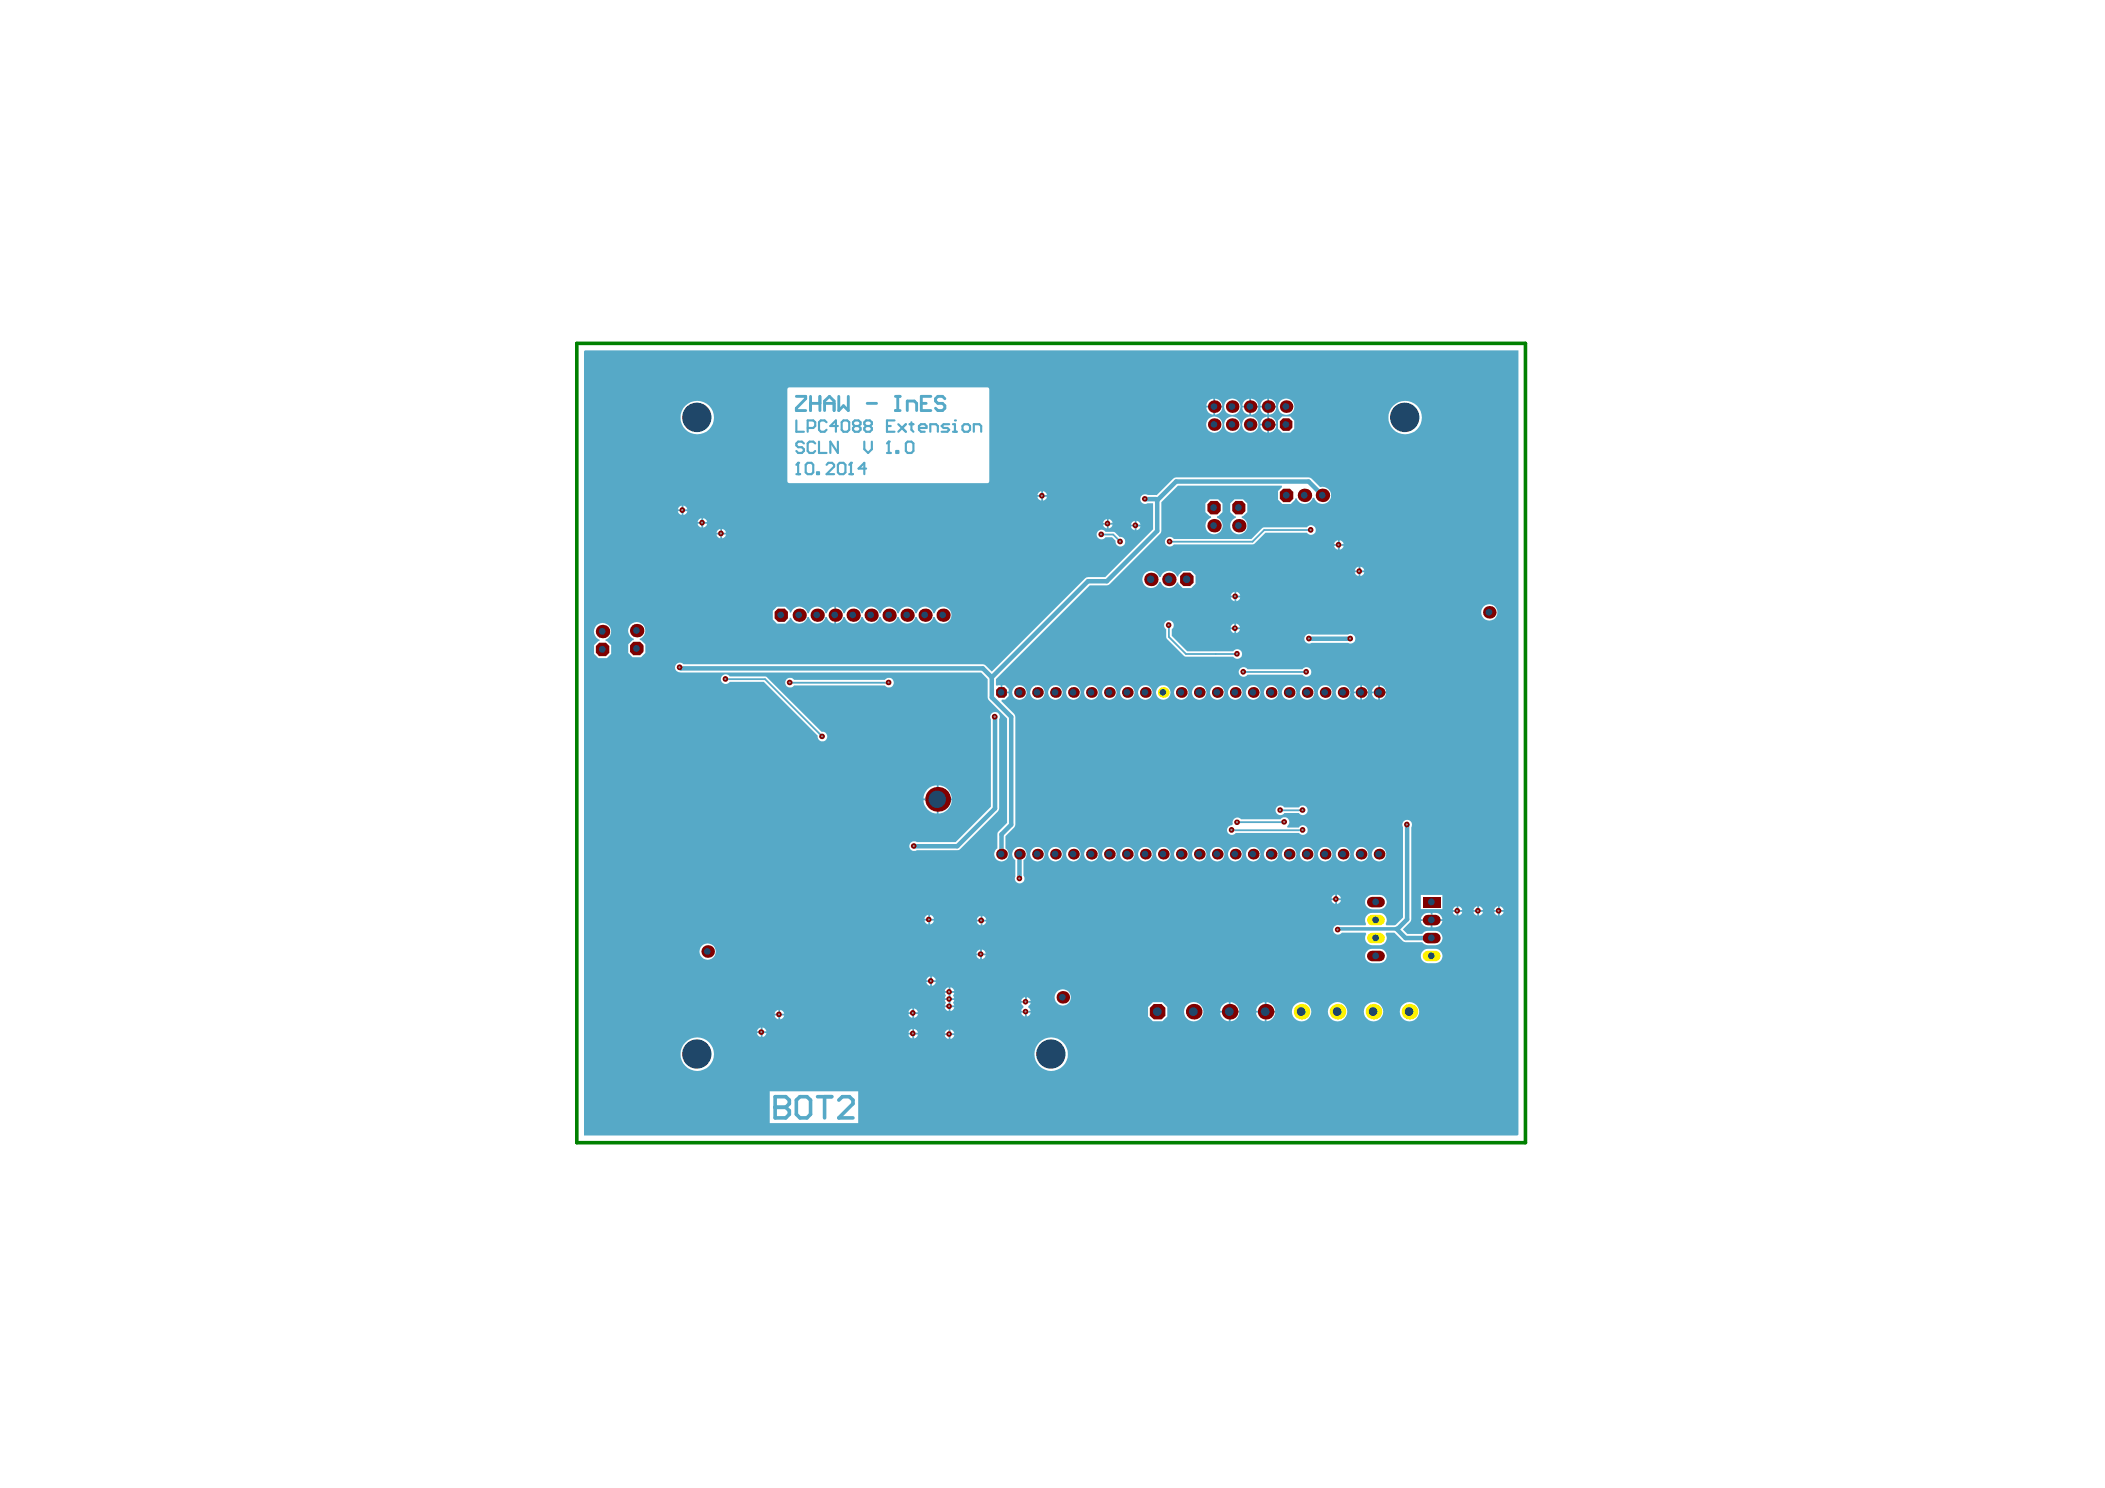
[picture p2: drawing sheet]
<svg xmlns="http://www.w3.org/2000/svg" width="297mm" height="210mm" viewBox="0 0 297 210" stroke-linecap="round" stroke-linejoin="round" font-family="sans-serif">
<path d="M81.4 48.4h133.9v112.8h-133.9z" fill="none" stroke="#008000" stroke-width=".51"/>
<path d="M82.5 49.4l-.1 .2v110.6h131.7l.2-.1v-110.7zM170.5 56.5l.7-.3v1h-1zM171.5 56.2a1.09 1.09 0 0 1 1 1h-1zM175.6 56.5l.7-.3v1h-1zM176.5 56.2a1.09 1.09 0 0 1 1.1 1h-1.1zM178.1 56.5l.7-.3v1h-1zM179.1 56.2a1.09 1.09 0 0 1 1 1h-1zM170.2 57.5h1v1a1.04 1.04 0 0 1-1-1zM171.5 57.5h1a1.09 1.09 0 0 1-1 1zM175.3 57.5h1v1a1.04 1.04 0 0 1-1-1zM176.5 57.5h1.1a1.09 1.09 0 0 1-1.1 1zM177.8 57.5h1v1a1.04 1.04 0 0 1-1-1zM179.1 57.5h1a1.09 1.09 0 0 1-1 1zM172.7 57.4a1.15 1.15 0 0 1 2.3 0 1.15 1.15 0 0 1-2.3 0zM180.3 57.4a1.2 1.2 0 0 1 2.4 0 1.2 1.2 0 0 1-2.4 0zM178.1 59.1l.7-.3v1h-1zM179.1 58.8a1.09 1.09 0 0 1 1 1h-1zM177.8 60h1v1a1.04 1.04 0 0 1-1-1zM179.1 60h1a1.09 1.09 0 0 1-1 1zM180.3 59.3l.6-.5h1.2l.5 .5v1.2l-.5 .5h-1.2l-.6-.5zM170.2 59.9a1.15 1.15 0 0 1 2.3 0 1.15 1.15 0 0 1-2.3 0zM172.7 59.9a1.15 1.15 0 0 1 2.3 0 1.15 1.15 0 0 1-2.3 0zM175.3 59.9a1.15 1.15 0 0 1 2.3 0 1.15 1.15 0 0 1-2.3 0zM96 58.9a2.4 2.4 0 0 1 4.8 0 2.4 2.4 0 0 1-4.8 0zM195.9 58.9a2.37 2.37 0 0 1 4.7 0 2.37 2.37 0 0 1-4.7 0zM111.2 54.7l.2-.1 28 .1 .2 .2v13.1l-.3 .2-28-.1-.2-.2v-13zM146.6 69.5l.3-.2v.5h-.5zM147.2 69.3l.3 .2 .2 .3h-.5zM146.4 70.1h.5v.5l-.3-.2zM147.2 70.1h.5v.2l-.5 .3zM95.5 93.7l.4-.2 .5 .2h42.3l.4 .2 .9 .8 13.1-13.1 .4-.2h2.5l6.7-6.7v-3.7h-.7a.68 .68 0 0 1-1.1-.6 .68 .68 0 0 1 1.1-.6l1.2 .1 2.4-2.4 .4-.2h18.7l.4 .2 1.2 1.2a1.22 1.22 0 0 1 1.5 .8 1.22 1.22 0 0 1-.8 1.5 1.22 1.22 0 0 1-1.5-.8h-.3a1.2 1.2 0 0 1-1.1 .9 1.2 1.2 0 0 1-1.1-.8h-.2v.2l-.7 .6h-1.1l-.7-.6v-1.2l.6-.6v-.2h-14.7l-2.3 2.3v4.1l-.2 .4-7.1 7.1-.4 .2h-2.4l-13.3 13.2v.9h.2h.5v1h.1v.1h1v.4l-.5 .5h-.4l-.1 .2 1.8 1.8 .2 .4v15.2l-.2 .4-1.2 1.3v1.7a1.01 1.01 0 0 1 .2 1.5 1.01 1.01 0 0 1-1.5 0 1.01 1.01 0 0 1 .1-1.5l.1-2.2 1.3-1.4v-14.7l-2.7-2.8v-2.8l-.9-.9h-42.4a.71 .71 0 0 1-.8-.4 .71 .71 0 0 1 .2-.8zM95.8 71.5l.4-.2v.6h-.5zM96.4 71.3l.4 .2 .2 .4h-.6zM95.7 72.1h.5v.5l-.4-.1zM96.4 72.1h.6l-.1 .2-.4 .3zM98.6 73.3l.4-.2v.5h-.6zM99.2 73.1l.4 .2 .2 .3h-.6zM155.8 73.4l.4-.2v.6h-.5zM156.4 73.2l.4 .2 .2 .4h-.6zM159.8 73.7l.3-.2v.5h-.5zM160.4 73.5l.3 .2 .2 .3h-.5zM98.4 73.9h.6v.5l-.4-.2zM99.2 73.9h.6l-.1 .2-.4 .3zM155.7 74h.5v.5l-.4-.1zM156.4 74h.6l-.1 .2-.4 .3zM159.6 74.3h.5v.5l-.3-.2zM160.4 74.3h.5v.2l-.5 .3zM101.3 74.8l.3-.2v.5h-.5zM101.9 74.6l.4 .2 .2 .3h-.6zM170.1 71l.6-.6h1.2l.6 .6v1.2l-.6 .6h-.2v.2a1.21 1.21 0 0 1 .6 1.9 1.21 1.21 0 0 1-2 0 1.21 1.21 0 0 1 .6-1.9v-.2h-.2l-.6-.6zM173.6 71l.6-.6h1.2l.6 .6v1.2l-.6 .6h-.2v.2a1.21 1.21 0 0 1 .6 1.9 1.21 1.21 0 0 1-2 0 1.21 1.21 0 0 1 .6-1.9v-.2h-.2l-.6-.6zM154.9 74.9l.5-.2 .4 .1 .2 .2h1.2l.8 .8a.67 .67 0 0 1 .8 .6 .67 .67 0 0 1-.8 .7 .67 .67 0 0 1-.6-.8l-.5-.5h-.9a.68 .68 0 0 1-1 .1 .68 .68 0 0 1-.1-1zM101.1 75.4h.5v.5l-.3-.1zM101.9 75.4h.6l-.1 .2-.5 .3zM188.4 76.4l.4-.2v.5h-.5zM189 76.2l.4 .2 .2 .3h-.6zM164.6 75.9l.5-.2 .3 .1 .2 .2h11l1.6-1.6h6.2a.68 .68 0 0 1 1-.1 .68 .68 0 0 1 0 1 .68 .68 0 0 1-1-.2h-5.8l-1.6 1.6-.3 .1h-11.1a.68 .68 0 0 1-1 .1 .68 .68 0 0 1 0-1zM188.3 77h.5v.5l-.4-.1zM189 77h.6l-.2 .4-.3 .1zM191.4 80.1l.3-.2v.6h-.5zM192 79.9l.3 .2 .2 .4h-.5zM191.2 80.7h.5v.6l-.3-.2zM192 80.7h.5l-.1 .3-.4 .3zM161.5 80.9a1.23 1.23 0 0 1 2.1 .5h.2a1.2 1.2 0 0 1 1.1-.9 1.2 1.2 0 0 1 1.2 .8h.2v-.2l.6-.6h1.2l.6 .6v1.2l-.6 .7h-1.2l-.6-.7v-.1l-.2-.1a1.2 1.2 0 0 1-1.2 .9 1.2 1.2 0 0 1-1.1-.9h-.2a1.22 1.22 0 0 1-1.8 .7 1.22 1.22 0 0 1-.3-1.9zM173.9 83.7l.3-.2v.5h-.5zM174.5 83.5l.3 .2 .2 .3h-.5zM173.7 84.3h.5v.5l-.3-.2zM174.5 84.3h.5l-.1 .2-.4 .3zM109 86.2l.6-.6h1.2l.6 .6v.2h.2a1.21 1.21 0 0 1 1.2-.8 1.21 1.21 0 0 1 1.1 .9h.2a1.2 1.2 0 0 1 1.2-.9 1.2 1.2 0 0 1 1.2 .9h.2a1.15 1.15 0 0 1 1-.9v2.3a1.12 1.12 0 0 1-1-.9h-.2a1.2 1.2 0 0 1-1.2 1 1.2 1.2 0 0 1-1.2-1h-.2a1.22 1.22 0 0 1-1.1 1 1.22 1.22 0 0 1-1.2-.9l-.2 .1v.2l-.6 .6h-1.2l-.6-.6zM118 85.6a1.19 1.19 0 0 1 1 .9h.2a1.2 1.2 0 0 1 1.2-.9 1.2 1.2 0 0 1 1.2 .9h.2a1.2 1.2 0 0 1 1.1-.9 1.2 1.2 0 0 1 1.2 .9h.2a1.2 1.2 0 0 1 1.2-.9 1.2 1.2 0 0 1 1.1 .9h.2a1.2 1.2 0 0 1 1.2-.9 1.2 1.2 0 0 1 1.2 .9h.2a1.2 1.2 0 0 1 1.1-.9 1.2 1.2 0 0 1 1.2 .9h.2a1.19 1.19 0 0 1 1.8-.7 1.19 1.19 0 0 1 0 2 1.19 1.19 0 0 1-1.8-.8h-.2a1.2 1.2 0 0 1-1.2 1 1.2 1.2 0 0 1-1.1-1h-.2a1.2 1.2 0 0 1-1.2 1 1.2 1.2 0 0 1-1.2-1h-.2a1.2 1.2 0 0 1-1.1 1 1.2 1.2 0 0 1-1.2-1h-.2a1.2 1.2 0 0 1-1.2 1 1.2 1.2 0 0 1-1.1-1h-.2a1.2 1.2 0 0 1-1.2 1 1.2 1.2 0 0 1-1.2-1l-.2 .1a1.15 1.15 0 0 1-1 .8zM209 86.4a1.15 1.15 0 0 1 2.3 0 1.15 1.15 0 0 1-2.3 0zM173.8 88.2l.4-.2v.5h-.6zM174.4 88l.4 .2 .2 .3h-.6zM173.6 88.8h.6v.5l-.4-.2zM174.4 88.8h.6l-.2 .3-.4 .2zM184.3 89.6l.4-.2 .4 .1h5.1a.68 .68 0 0 1 1.1 .6 .68 .68 0 0 1-1.1 .6h-5.1a.68 .68 0 0 1-.9-.2 .68 .68 0 0 1 .1-.9zM164.5 87.7a.69 .69 0 0 1 1 .1 .69 .69 0 0 1-.1 1v.9l2.1 2.2h6.5a.68 .68 0 0 1 1-.2 .68 .68 0 0 1 0 1.1 .68 .68 0 0 1-1-.2h-6.8l-2.6-2.6v-1.2l-.2-.2-.1-.4zM89 88.1a1.22 1.22 0 0 1 1.9 .2 1.22 1.22 0 0 1-.7 1.8l.1 .2h.2l.6 .6v1.2l-.6 .6h-1.2l-.6-.6v-1.2l.6-.6h.1v-.2a1.23 1.23 0 0 1-.4-2zM84.2 88.2a1.22 1.22 0 0 1 1.9 .2 1.22 1.22 0 0 1-.7 1.8l.1 .2h.1l.6 .6v1.2l-.6 .6h-1.2l-.6-.6v-1.2l.6-.6h.2v-.2a1.23 1.23 0 0 1-.4-2zM175 94.3l.5-.2 .3 .1 .2 .2h7.8a.68 .68 0 0 1 1-.1 .68 .68 0 0 1 0 1 .68 .68 0 0 1-1-.1h-7.8a.68 .68 0 0 1-1 .1 .68 .68 0 0 1 0-1zM111 95.8l.3-.2h.4l.3 .3h12.9a.68 .68 0 0 1 1-.1 .68 .68 0 0 1 0 1 .68 .68 0 0 1-1-.1h-12.9a.69 .69 0 0 1-1 .1 .69 .69 0 0 1 0-1zM101.9 95.3l.5-.2 .4 .1 .2 .2h5.1l7.8 7.8a.68 .68 0 0 1 .8 .6 .68 .68 0 0 1-.7 .8 .68 .68 0 0 1-.6-.8l-7.6-7.6h-4.8a.68 .68 0 0 1-1 .1 .68 .68 0 0 1-.1-1zM141.5 96.7h.3l.5 .5v.4h-.8zM191.3 97l.2-.2 .4-.1v.9h-.8zM192.2 96.7a.97 .97 0 0 1 .9 .9h-.9zM193.9 97l.2-.2 .4-.1v.9h-.9zM194.7 96.7a.97 .97 0 0 1 .9 .9h-.9zM191.1 97.8h.8v.9a.96 .96 0 0 1-.8-.9zM192.2 97.8h.9a.97 .97 0 0 1-.9 .9zM193.6 97.8h.9v.9a.96 .96 0 0 1-.9-.9zM194.7 97.8h.9a.97 .97 0 0 1-.9 .9zM142.8 97.7a1.05 1.05 0 0 1 2.1 0 1.05 1.05 0 0 1-2.1 0zM145.4 97.7a1.02 1.02 0 0 1 2 0 1.02 1.02 0 0 1-2 0zM147.9 97.7a1.02 1.02 0 0 1 2 0 1.02 1.02 0 0 1-2 0zM150.4 97.7a1.05 1.05 0 0 1 2.1 0 1.05 1.05 0 0 1-2.1 0zM153 97.7a1.02 1.02 0 0 1 2 0 1.02 1.02 0 0 1-2 0zM155.5 97.7a1.05 1.05 0 0 1 2.1 0 1.05 1.05 0 0 1-2.1 0zM158.1 97.7a1.02 1.02 0 0 1 2 0 1.02 1.02 0 0 1-2 0zM160.6 97.7a1.02 1.02 0 0 1 2 0 1.02 1.02 0 0 1-2 0zM163.1 97.7a1.05 1.05 0 0 1 2.1 0 1.05 1.05 0 0 1-2.1 0zM165.7 97.7a1.02 1.02 0 0 1 2 0 1.02 1.02 0 0 1-2 0zM168.2 97.7a1.02 1.02 0 0 1 2 0 1.02 1.02 0 0 1-2 0zM170.7 97.7a1.05 1.05 0 0 1 2.1 0 1.05 1.05 0 0 1-2.1 0zM173.3 97.7a1.02 1.02 0 0 1 2 0 1.02 1.02 0 0 1-2 0zM175.8 97.7a1.05 1.05 0 0 1 2.1 0 1.05 1.05 0 0 1-2.1 0zM178.3 97.7a1.05 1.05 0 0 1 2.1 0 1.05 1.05 0 0 1-2.1 0zM180.9 97.7a1.02 1.02 0 0 1 2 0 1.02 1.02 0 0 1-2 0zM183.4 97.7a1.05 1.05 0 0 1 2.1 0 1.05 1.05 0 0 1-2.1 0zM186 97.7a1.02 1.02 0 0 1 2 0 1.02 1.02 0 0 1-2 0zM188.5 97.7a1.02 1.02 0 0 1 2 0 1.02 1.02 0 0 1-2 0zM130.9 111.3a1.89 1.89 0 0 1 1.3-.5v1.8h-1.9a1.89 1.89 0 0 1 .6-1.3zM132.4 110.8a1.91 1.91 0 0 1 1.9 1.8h-1.9zM180.2 113.8l.5-.2 .3 .1 .2 .2h2.1a.68 .68 0 0 1 1-.1 .68 .68 0 0 1 0 1 .68 .68 0 0 1-1-.1h-2.1a.68 .68 0 0 1-1 .1 .68 .68 0 0 1 0-1zM130.3 112.9h1.9v1.9a1.95 1.95 0 0 1-1.9-1.9zM132.4 112.9h1.9a1.95 1.95 0 0 1-1.9 1.9zM174.1 115.5l.5-.2 .5 .3h5.6a.69 .69 0 0 1 1.1-.1 .69 .69 0 0 1-.2 1l.1 .2h1.6a.67 .67 0 0 1 1-.1 .67 .67 0 0 1 0 1 .67 .67 0 0 1-1-.1h-8.9a.68 .68 0 0 1-1.2-.1 .68 .68 0 0 1 .6-1l.2-.2v-.4zM139.9 100.6a.68 .68 0 0 1 .9 0 .68 .68 0 0 1 .2 .9v12.6l-.2 .4-5.5 5.4h-6a.68 .68 0 0 1-1-.5 .68 .68 0 0 1 1-.6h5.6l4.9-5v-12.3l-.1-.4zM145.4 120.5a1.02 1.02 0 0 1 2 0 1.02 1.02 0 0 1-2 0zM147.9 120.5a1.02 1.02 0 0 1 2 0 1.02 1.02 0 0 1-2 0zM150.4 120.5a1.05 1.05 0 0 1 2.1 0 1.05 1.05 0 0 1-2.1 0zM153 120.5a1.02 1.02 0 0 1 2 0 1.02 1.02 0 0 1-2 0zM155.5 120.5a1.05 1.05 0 0 1 2.1 0 1.05 1.05 0 0 1-2.1 0zM158.1 120.5a1.02 1.02 0 0 1 2 0 1.02 1.02 0 0 1-2 0zM160.6 120.5a1.02 1.02 0 0 1 2 0 1.02 1.02 0 0 1-2 0zM163.1 120.5a1.05 1.05 0 0 1 2.1 0 1.05 1.05 0 0 1-2.1 0zM165.7 120.5a1.02 1.02 0 0 1 2 0 1.02 1.02 0 0 1-2 0zM168.2 120.5a1.02 1.02 0 0 1 2 0 1.02 1.02 0 0 1-2 0zM170.7 120.5a1.05 1.05 0 0 1 2.1 0 1.05 1.05 0 0 1-2.1 0zM173.3 120.5a1.02 1.02 0 0 1 2 0 1.02 1.02 0 0 1-2 0zM175.8 120.5a1.05 1.05 0 0 1 2.1 0 1.05 1.05 0 0 1-2.1 0zM178.3 120.5a1.05 1.05 0 0 1 2.1 0 1.05 1.05 0 0 1-2.1 0zM180.9 120.5a1.02 1.02 0 0 1 2 0 1.02 1.02 0 0 1-2 0zM183.4 120.5a1.05 1.05 0 0 1 2.1 0 1.05 1.05 0 0 1-2.1 0zM186 120.5a1.02 1.02 0 0 1 2 0 1.02 1.02 0 0 1-2 0zM188.5 120.5a1.02 1.02 0 0 1 2 0 1.02 1.02 0 0 1-2 0zM191 120.5a1.05 1.05 0 0 1 2.1 0 1.05 1.05 0 0 1-2.1 0zM193.6 120.5a1.02 1.02 0 0 1 2 0 1.02 1.02 0 0 1-2 0zM143.1 119.8a1.01 1.01 0 0 1 1.5 0 1.01 1.01 0 0 1-.2 1.5v2.2a.67 .67 0 0 1-.4 1.1 .67 .67 0 0 1-.7-.9v-2.4a1.01 1.01 0 0 1-.2-1.5zM188.1 126.4l.3-.2v.5h-.5zM188.7 126.2l.3 .2 .2 .3h-.5zM187.9 127h.5v.5l-.3-.2zM188.7 127h.5v.2l-.5 .3zM200.5 126.2h3v2h-3zM192.9 126.5l.2-.1a3.2 3.2 0 0 1 2.1 0 1.03 1.03 0 0 1 .4 1.1 1.03 1.03 0 0 1-.9 .8 1.97 1.97 0 0 1-1.8-.3 .98 .98 0 0 1 0-1.5zM205.2 128l.3-.2v.6h-.5zM205.8 127.8l.3 .2 .3 .4h-.6zM208.1 128l.4-.2v.6h-.6zM208.7 127.8l.4 .2 .2 .4h-.6zM211 128l.4-.2v.6h-.6zM211.6 127.8l.4 .2 .2 .4h-.6zM205 128.6h.5v.6l-.3-.2zM205.8 128.6h.6l-.1 .3-.5 .3zM207.9 128.6h.6v.6l-.4-.2zM208.7 128.6h.6l-.1 .3-.4 .3zM210.8 128.6h.6v.6l-.4-.2zM211.6 128.6h.6l-.1 .3-.4 .3zM130.6 129.2l.4-.1v.5h-.6zM131.3 129.1l.3 .1 .2 .4h-.5zM200.8 129.1a1.16 1.16 0 0 1 1.1-.3v.9h-1.4l.1-.4zM202.1 128.8a1.08 1.08 0 0 1 1.4 .9h-1.4zM137.9 129.5l.5-.3v.5h-.6zM138.6 129.2l.4 .2 .2 .3h-.6zM130.4 129.9h.6v.5l-.4-.2zM131.3 129.9h.5l-.2 .3-.3 .2zM137.8 130h.6v.5l-.4-.2zM138.6 130h.6l-.2 .3-.4 .2zM200.5 129.9h1.4v.9a1.12 1.12 0 0 1-1.4-.9zM202.1 129.9h1.4v.1a1.14 1.14 0 0 1-1.4 .8zM198.1 115.9a.68 .68 0 0 1 .9-.1 .68 .68 0 0 1 .1 .9v13l-.1 .4-1 1 .6 .6h2.1a.89 .89 0 0 1 .8-.4h1a1.01 1.01 0 0 1 1.1 1 1.01 1.01 0 0 1-1.1 1 1.97 1.97 0 0 1-1.7-.3l-.1-.1h-2.6l-1.3-1.3h-1.2l-.1 .2a1.02 1.02 0 0 1-.8 1.5 1.97 1.97 0 0 1-1.8-.3 .97 .97 0 0 1-.1-1.2l-.1-.2h-3.3a.69 .69 0 0 1-1 .2 .69 .69 0 0 1-.2-.9 .69 .69 0 0 1 .8-.4h3.7l.1-.2a1.01 1.01 0 0 1 .8-1.5h1.1a1.01 1.01 0 0 1 .8 1.5l.1 .2h1.2l1.2-1.1v-12.7l-.1-.4zM137.9 134.1l.4-.2v.6h-.5zM138.6 133.9l.3 .2 .2 .4h-.5zM137.8 134.8h.5v.5l-.4-.2zM138.6 134.8h.5l-.2 .3-.3 .2zM98.7 134.2a1.15 1.15 0 0 1 2.3 0 1.15 1.15 0 0 1-2.3 0zM192.9 134.2l.2-.2a3.2 3.2 0 0 1 2.1 0 1.03 1.03 0 0 1 .4 1.1 1.03 1.03 0 0 1-.9 .8 1.97 1.97 0 0 1-1.8-.3 .98 .98 0 0 1 0-1.4zM200.8 134.2l.2-.2a3.2 3.2 0 0 1 2.1 0 1.03 1.03 0 0 1 .4 1.1 1.03 1.03 0 0 1-1 .8 1.97 1.97 0 0 1-1.7-.3 .98 .98 0 0 1 0-1.4zM130.9 137.9l.4-.2v.6h-.6zM131.5 137.7l.5 .4 .1 .2h-.6zM130.7 138.5h.6v.6l-.4-.2zM131.5 138.5h.6l-.2 .4-.3 .2zM133.5 139.4l.4-.1v.5h-.6zM134.1 139.3l.4 .1 .2 .4h-.6zM133.3 140.1h1.4l-.2 .3 .2 .4h-1.4l.2-.4zM144.3 140.8l.3-.1v.5h-.5zM144.9 140.7l.4 .1 .1 .4h-.5zM133.3 141.1h1.4l-.2 .3 .2 .4h-1.4l.2-.4zM148.8 140.7a1.15 1.15 0 0 1 2.3 0 1.15 1.15 0 0 1-2.3 0zM172.6 141.8l.6-.4h.2v1.2h-1.2l.1-.6zM173.6 141.4a1.31 1.31 0 0 1 1.3 1.2h-1.3zM177.6 141.8l.6-.4h.3v1.2h-1.2l.1-.6zM178.7 141.4a1.31 1.31 0 0 1 1.2 1.2h-1.2zM144.1 141.4h1.3l-.3 .5v.2l.3 .5h-1.3l.3-.5v-.2zM133.3 142.1h.6v.5h-.3zM134.1 142.1h.6l-.2 .3-.4 .2zM128.4 142.4l.3-.1v.5h-.5zM129 142.3l.3 .1 .2 .4h-.5zM109.5 142.6l.3-.1v.5h-.5zM110.1 142.5l.4 .1 .1 .4h-.5zM144.1 142.8h.5v.6l-.3-.2zM144.9 142.8h.5l-.1 .4-.4 .2zM128.2 143h.5v.6a.64 .64 0 0 1-.5-.6zM129 143l.5 .1-.2 .3-.3 .2zM109.3 143.2h.5v.6l-.3-.2zM110.1 143.2l.5 .1-.1 .3-.4 .2zM172.2 142.8h1.2v1.3a1.31 1.31 0 0 1-1.2-1.3zM173.6 142.8h1.3a1.31 1.31 0 0 1-1.3 1.3zM177.3 142.8h1.2v1.3a1.31 1.31 0 0 1-1.2-1.3zM178.7 142.8h1.2a1.31 1.31 0 0 1-1.2 1.3zM162 142.1l.7-.7h1.3l.7 .7v1.3l-.7 .7h-1.3l-.7-.7zM167.1 142.7a1.37 1.37 0 0 1 2.7 0 1.37 1.37 0 0 1-2.7 0zM182.3 142.7a1.37 1.37 0 0 1 2.7 0 1.37 1.37 0 0 1-2.7 0zM187.4 142.7a1.37 1.37 0 0 1 2.7 0 1.37 1.37 0 0 1-2.7 0zM192.4 142.7a1.4 1.4 0 0 1 2.8 0 1.4 1.4 0 0 1-2.8 0zM197.5 142.7a1.37 1.37 0 0 1 2.7 0 1.37 1.37 0 0 1-2.7 0zM107 145.1l.3-.2v.6h-.5zM107.6 144.9l.4 .2 .1 .4h-.5zM128.4 145.3l.3-.2v.6h-.5zM129 145.1l.3 .2 .2 .4h-.5zM133.5 145.4l.4-.2v.6h-.6zM134.1 145.2l.4 .2 .2 .4h-.6zM106.8 145.7h.5v.6l-.3-.2zM107.6 145.7h.5l-.1 .4-.4 .2zM128.2 145.9h.5v.6a.64 .64 0 0 1-.5-.6zM129 145.9h.5l-.2 .4-.3 .2zM133.3 146h.6v.6l-.5-.4zM134.1 146h.6l-.2 .4-.4 .2zM96 148.7a2.4 2.4 0 0 1 4.8 0 2.4 2.4 0 0 1-4.8 0zM146 148.7a2.36 2.36 0 0 1 4.7 0 2.36 2.36 0 0 1-4.7 0zM108.6 153.9h12.5v4.5h-12.5z" fill="#56a9c7"/>
<path d="M197.1 131h-8.2l-.1 .2" fill="none" stroke="#56a9c7" stroke-width=".51"/>
<path d="M155.4 75.4h1.7l1 1M185 74.8h-6.6l-1.7 1.6h-11.6M102.4 95.8h5.6l8.1 8.1M111.5 96.3h13.9M164.9 88.2v1.6l2.5 2.5h7.2M175.5 94.8h8.9M173.8 117.1h10M180.7 114.3h3.1M181.3 116h-6.7M134 139.9v2.1" fill="none" stroke="#56a9c7" stroke-width=".25"/>
<path d="M161.6 70.4h1.5l.2 .2M163.3 70.6v4.3l-7.1 7.1h-2.7l-13.5 13.6M186.6 69.9l-1.9-2h-18.7l-2.7 2.7M95.9 94.2l.2 .1h42.6l1.3 1.3M140 95.6v2.8l2.7 2.7v15.2l-1.4 1.4v2.8M184.7 90.1h5.9M140.4 101.1v13l-5.3 5.3h-6.1M198.6 116.3v13.4l-1.4 1.3h-.1l1.2 1.3h3.7M143.9 120.5v3.4" fill="none" stroke="#56a9c7" stroke-width=".63"/>
<g fill="none" stroke="#56a9c7" stroke-width=".3">
<path d="M112.4 59.3v1.6h1M116.6 59.6l-.2-.3h-.6l-.2 .3v1l.2 .3h.6l.2-.3M118.8 59.6l.2-.3h.6l.2 .3v1l-.2 .3h-.6l-.2-.3zM126.2 59.3h-1v1.6h1M126.8 59.8l1 1.1M127.8 59.8l-1 1.1M128.4 59.8h.5M128.6 59.6v1l.3 .3M133.9 59.8h-.7l-.3 .3 .3 .3h.5l.2 .2-.2 .3h-.8M134.5 59.8h.3v1.1M114 60.4h.8l.2-.3v-.5l-.2-.3h-.8v1.6M118.2 60.1h-1l.8-.8v1.6"/>
<path d="M120.6 60.1l-.2 .3v.2l.2 .3h.6l.2-.3v-.2l-.2-.3M120.6 60.1l-.2-.3v-.2l.2-.3h.6l.2 .3v.2l-.2 .3M120.6 60.1h.6M122.2 60.1l-.2 .3v.2l.2 .3h.6l.2-.3v-.2l-.2-.3M122.2 60.1l-.2-.3v-.2l.2-.3h.6l.2 .3v.2l-.2 .3M122.2 60.1h.6M125.2 60.1h.5M129.7 60.4h1v-.3l-.2-.3h-.5l-.3 .3v.5l.3 .3h.5M131.3 60.9v-1.1h.8l.2 .3v.8M134.5 60.9h.5"/>
</g>
<circle cx="134.8" cy="59.3" r=".15" fill="#56a9c7"/>
<path d="M113.4 62.6l-.2-.3h-.6l-.2 .3v.2l.2 .3h.6l.2 .3v.2l-.2 .3h-.6l-.2-.3M115 62.6l-.2-.3h-.6l-.2 .3v1l.2 .3h.6l.2-.3M115.6 62.3v1.6h1M118.2 62.3v1.6l-1-1.6v1.6M122 62.3v1.1l.5 .5 .5-.5v-1.1M125.2 63.9h.5M125.4 62.3v1.6M135.8 60.1l.3-.3h.5l.3 .3v.5l-.3 .3h-.5l-.3-.3zM137.4 60.9v-1.1h.8l.3 .3v.8" fill="none" stroke="#56a9c7" stroke-width=".3"/>
<circle cx="125.4" cy="62.3" r=".15" fill="#56a9c7"/>
<path d="M125.4 62.3l-.2 .3M126.5 63.6h.3v.3h-.3zM127.8 62.6l.3-.3h.5l.3 .3v1l-.3 .3h-.5l-.3-.3z" fill="none" stroke="#56a9c7" stroke-width=".3"/>
<g fill="none" stroke="#56a9c7" stroke-width=".41">
<path d="M112.4 55.9h1.3v.3l-1.3 1.4v.3h1.3M114.4 55.9v2M114.4 56.9h1.3M115.7 55.9v2M116.4 56.9h1.3M116.4 57.9v-1.3l.6-.7 .7 .7v1.3M118.4 55.9v2l.6-.7 .7 .7v-2M122.4 56.9h1.3M126.4 55.9h.6M126.4 57.9h.6M126.7 55.9v2M128 57.9v-1.3h1l.3 .3v1"/>
<path d="M130 56.9h.7M131.4 55.9h-1.4v2h1.4M133.3 56.2l-.3-.3h-.7l-.3 .3v.4l.3 .3h.7l.3 .3v.4l-.3 .3h-.7l-.3-.3"/>
</g>
<path d="M109.4 154.7v3h1.5l.5-.5v-.5l-.5-.5h-1.5" fill="none" stroke="#56a9c7" stroke-width=".51"/>
<circle cx="109.4" cy="156.2" r=".25" fill="#56a9c7"/>
<path d="M109.4 154.7h1.5l.5 .5v.5l-.5 .5h-1.5M112.4 155.2l.5-.5h1l.5 .5v2l-.5 .5h-1l-.5-.5zM115.4 154.7h2M116.4 154.7v3M118.4 155.2l.5-.5h1l.5 .5v.5l-2 2h2" fill="none" stroke="#56a9c7" stroke-width=".51"/>
<path d="M112.4 66.9h.5M112.6 65.3v1.6" fill="none" stroke="#56a9c7" stroke-width=".3"/>
<circle cx="112.6" cy="65.3" r=".15" fill="#56a9c7"/>
<path d="M112.6 65.3l-.2 .3M113.7 65.6l.3-.3h.5l.3 .3v1l-.3 .3h-.5l-.3-.3zM115.3 66.6h.3v.3h-.3zM116.6 65.6l.3-.3h.5l.3 .3v.2l-1.1 1.1h1.1M118.5 65.3h.5l.3 .3v1l-.3 .3h-.5l-.3-.3v-1zM119.8 66.9h.6M120.1 65.3v1.6" fill="none" stroke="#56a9c7" stroke-width=".3"/>
<circle cx="120.1" cy="65.3" r=".15" fill="#56a9c7"/>
<path d="M120.1 65.3l-.3 .3M122.2 66.1h-1l.8-.8v1.6" fill="none" stroke="#56a9c7" stroke-width=".3"/>
<circle cx="161.6" cy="70.4" r=".4" fill="#800000"/>
<circle cx="161.6" cy="70.4" r=".15" fill="#a6968d"/>
<circle cx="102.4" cy="95.8" r=".4" fill="#800000"/>
<circle cx="102.4" cy="95.8" r=".15" fill="#a6968d"/>
<circle cx="138.5" cy="129.8" r=".41" fill="#800000"/>
<circle cx="138.5" cy="129.8" r=".15" fill="#a6968d"/>
<circle cx="131.1" cy="129.7" r=".39" fill="#800000"/>
<circle cx="131.1" cy="129.7" r=".15" fill="#a6968d"/>
<circle cx="144.7" cy="142.7" r=".39" fill="#800000"/>
<circle cx="144.7" cy="142.7" r=".15" fill="#a6968d"/>
<circle cx="144.7" cy="141.3" r=".39" fill="#800000"/>
<circle cx="144.7" cy="141.3" r=".15" fill="#a6968d"/>
<circle cx="133.9" cy="145.9" r=".39" fill="#800000"/>
<circle cx="133.9" cy="145.9" r=".15" fill="#a6968d"/>
<circle cx="133.9" cy="141.9" r=".39" fill="#800000"/>
<circle cx="133.9" cy="141.9" r=".15" fill="#a6968d"/>
<circle cx="133.9" cy="139.9" r=".39" fill="#800000"/>
<circle cx="133.9" cy="139.9" r=".15" fill="#a6968d"/>
<circle cx="184.7" cy="90.1" r=".4" fill="#800000"/>
<circle cx="184.7" cy="90.1" r=".15" fill="#a6968d"/>
<circle cx="190.5" cy="90.1" r=".4" fill="#800000"/>
<circle cx="190.5" cy="90.1" r=".15" fill="#a6968d"/>
<circle cx="198.5" cy="116.3" r=".4" fill="#800000"/>
<circle cx="198.5" cy="116.3" r=".15" fill="#a6968d"/>
<circle cx="147" cy="69.9" r=".4" fill="#800000"/>
<circle cx="147" cy="69.9" r=".15" fill="#a6968d"/>
<circle cx="156.3" cy="73.9" r=".4" fill="#800000"/>
<circle cx="156.3" cy="73.9" r=".15" fill="#a6968d"/>
<circle cx="160.2" cy="74.1" r=".4" fill="#800000"/>
<circle cx="160.2" cy="74.1" r=".15" fill="#a6968d"/>
<circle cx="174.3" cy="84.1" r=".4" fill="#800000"/>
<circle cx="174.3" cy="84.1" r=".15" fill="#a6968d"/>
<circle cx="191.8" cy="80.6" r=".4" fill="#800000"/>
<circle cx="191.8" cy="80.6" r=".15" fill="#a6968d"/>
<circle cx="205.6" cy="128.5" r=".4" fill="#800000"/>
<circle cx="205.6" cy="128.5" r=".15" fill="#a6968d"/>
<circle cx="208.5" cy="128.5" r=".4" fill="#800000"/>
<circle cx="208.5" cy="128.5" r=".15" fill="#a6968d"/>
<circle cx="211.5" cy="128.5" r=".4" fill="#800000"/>
<circle cx="211.5" cy="128.5" r=".15" fill="#a6968d"/>
<circle cx="188.5" cy="126.8" r=".4" fill="#800000"/>
<circle cx="188.5" cy="126.8" r=".15" fill="#a6968d"/>
<circle cx="95.9" cy="94.1" r=".4" fill="#800000"/>
<circle cx="95.9" cy="94.1" r=".15" fill="#a6968d"/>
<circle cx="101.7" cy="75.3" r=".4" fill="#800000"/>
<circle cx="101.7" cy="75.3" r=".15" fill="#a6968d"/>
<circle cx="99.1" cy="73.7" r=".4" fill="#800000"/>
<circle cx="99.1" cy="73.7" r=".15" fill="#a6968d"/>
<circle cx="96.3" cy="72" r=".4" fill="#800000"/>
<circle cx="96.3" cy="72" r=".15" fill="#a6968d"/>
<circle cx="188.8" cy="131.1" r=".4" fill="#800000"/>
<circle cx="188.7" cy="131.1" r=".15" fill="#a6968d"/>
<circle cx="143.8" cy="123.9" r=".4" fill="#800000"/>
<circle cx="143.8" cy="123.9" r=".15" fill="#a6968d"/>
<circle cx="184.3" cy="94.8" r=".4" fill="#800000"/>
<circle cx="184.3" cy="94.8" r=".15" fill="#a6968d"/>
<circle cx="175.4" cy="94.8" r=".4" fill="#800000"/>
<circle cx="175.4" cy="94.8" r=".15" fill="#a6968d"/>
<circle cx="174.5" cy="92.2" r=".4" fill="#800000"/>
<circle cx="174.5" cy="92.2" r=".15" fill="#a6968d"/>
<circle cx="174.6" cy="116" r=".4" fill="#800000"/>
<circle cx="174.6" cy="116" r=".15" fill="#a6968d"/>
<circle cx="183.8" cy="114.3" r=".4" fill="#800000"/>
<circle cx="183.8" cy="114.3" r=".15" fill="#a6968d"/>
<circle cx="180.6" cy="114.3" r=".39" fill="#800000"/>
<circle cx="180.6" cy="114.3" r=".15" fill="#a6968d"/>
<circle cx="188.9" cy="76.8" r=".4" fill="#800000"/>
<circle cx="188.9" cy="76.8" r=".15" fill="#a6968d"/>
<circle cx="131.3" cy="138.4" r=".4" fill="#800000"/>
<circle cx="131.3" cy="138.4" r=".15" fill="#a6968d"/>
<circle cx="138.4" cy="134.6" r=".4" fill="#800000"/>
<circle cx="138.4" cy="134.6" r=".15" fill="#a6968d"/>
<circle cx="128.9" cy="119.3" r=".4" fill="#800000"/>
<circle cx="128.9" cy="119.3" r=".15" fill="#a6968d"/>
<circle cx="116" cy="103.9" r=".4" fill="#800000"/>
<circle cx="116" cy="103.9" r=".15" fill="#a6968d"/>
<circle cx="125.4" cy="96.3" r=".4" fill="#800000"/>
<circle cx="125.4" cy="96.3" r=".15" fill="#a6968d"/>
<circle cx="111.4" cy="96.3" r=".4" fill="#800000"/>
<circle cx="111.4" cy="96.3" r=".15" fill="#a6968d"/>
<circle cx="140.4" cy="101.1" r=".41" fill="#800000"/>
<circle cx="140.4" cy="101.1" r=".15" fill="#a6968d"/>
<circle cx="133.9" cy="140.9" r=".39" fill="#800000"/>
<circle cx="133.9" cy="140.9" r=".15" fill="#a6968d"/>
<circle cx="174.3" cy="88.6" r=".4" fill="#800000"/>
<circle cx="174.3" cy="88.6" r=".15" fill="#a6968d"/>
<circle cx="128.8" cy="142.9" r=".4" fill="#800000"/>
<circle cx="128.8" cy="142.9" r=".15" fill="#a6968d"/>
<circle cx="107.4" cy="145.6" r=".4" fill="#800000"/>
<circle cx="107.4" cy="145.6" r=".15" fill="#a6968d"/>
<circle cx="128.8" cy="145.8" r=".4" fill="#800000"/>
<circle cx="128.8" cy="145.8" r=".15" fill="#a6968d"/>
<circle cx="109.9" cy="143.1" r=".4" fill="#800000"/>
<circle cx="109.9" cy="143.1" r=".15" fill="#a6968d"/>
<circle cx="184.9" cy="74.7" r=".4" fill="#800000"/>
<circle cx="184.9" cy="74.7" r=".15" fill="#a6968d"/>
<circle cx="158.1" cy="76.4" r=".4" fill="#800000"/>
<circle cx="158" cy="76.4" r=".15" fill="#a6968d"/>
<circle cx="155.4" cy="75.4" r=".4" fill="#800000"/>
<circle cx="155.4" cy="75.4" r=".15" fill="#a6968d"/>
<circle cx="165" cy="76.4" r=".4" fill="#800000"/>
<circle cx="165" cy="76.4" r=".15" fill="#a6968d"/>
<circle cx="164.9" cy="88.2" r=".4" fill="#800000"/>
<circle cx="164.9" cy="88.2" r=".15" fill="#a6968d"/>
<circle cx="173.8" cy="117.1" r=".4" fill="#800000"/>
<circle cx="173.8" cy="117.1" r=".15" fill="#a6968d"/>
<circle cx="183.8" cy="117.1" r=".4" fill="#800000"/>
<circle cx="183.8" cy="117.1" r=".15" fill="#a6968d"/>
<circle cx="181.2" cy="115.9" r=".4" fill="#800000"/>
<circle cx="181.2" cy="115.9" r=".15" fill="#a6968d"/>
<circle cx="198.9" cy="142.7" r="1.1" fill="#fdf101"/>
<circle cx="198.8" cy="142.7" r=".62" fill="#1f4769"/>
<circle cx="188.7" cy="142.7" r="1.1" fill="#fdf101"/>
<circle cx="188.7" cy="142.7" r=".62" fill="#1f4769"/>
<circle cx="192.1" cy="120.5" r=".76" fill="#800000"/>
<circle cx="192" cy="120.5" r=".47" fill="#1f4769"/>
<circle cx="189.5" cy="120.5" r=".76" fill="#800000"/>
<circle cx="189.5" cy="120.5" r=".47" fill="#1f4769"/>
<circle cx="192.1" cy="97.7" r=".76" fill="#800000"/>
<circle cx="192" cy="97.7" r=".47" fill="#1f4769"/>
<circle cx="189.5" cy="97.7" r=".76" fill="#800000"/>
<circle cx="189.5" cy="97.7" r=".47" fill="#1f4769"/>
<circle cx="183.7" cy="142.7" r="1.1" fill="#fdf101"/>
<circle cx="183.6" cy="142.7" r=".62" fill="#1f4769"/>
<circle cx="184.5" cy="120.5" r=".76" fill="#800000"/>
<circle cx="184.4" cy="120.5" r=".47" fill="#1f4769"/>
<circle cx="181.9" cy="120.5" r=".76" fill="#800000"/>
<circle cx="181.9" cy="120.5" r=".47" fill="#1f4769"/>
<circle cx="179.4" cy="120.5" r=".76" fill="#800000"/>
<circle cx="179.3" cy="120.5" r=".47" fill="#1f4769"/>
<circle cx="184.5" cy="97.7" r=".76" fill="#800000"/>
<circle cx="184.4" cy="97.7" r=".47" fill="#1f4769"/>
<circle cx="181.9" cy="97.7" r=".76" fill="#800000"/>
<circle cx="181.9" cy="97.7" r=".47" fill="#1f4769"/>
<circle cx="179.4" cy="97.7" r=".76" fill="#800000"/>
<circle cx="179.3" cy="97.7" r=".47" fill="#1f4769"/>
<circle cx="184.1" cy="69.9" r=".95" fill="#800000"/>
<circle cx="184" cy="69.9" r=".48" fill="#1f4769"/>
<path d="M180.6 69.4l.5-.5h.9l.5 .5v1l-.5 .4h-.9l-.5-.4z" fill-rule="evenodd" fill="#800000"/>
<circle cx="181.5" cy="69.9" r=".48" fill="#1f4769"/>
<path d="M180.6 59.4l.4-.4h.9l.5 .4v.9l-.5 .5h-.9l-.4-.5z" fill-rule="evenodd" fill="#800000"/>
<circle cx="181.4" cy="59.9" r=".47" fill="#1f4769"/>
<circle cx="181.5" cy="57.4" r=".89" fill="#800000"/>
<circle cx="181.4" cy="57.3" r=".47" fill="#1f4769"/>
<circle cx="173.5" cy="142.7" r="1.1" fill="#800000"/>
<circle cx="173.5" cy="142.7" r=".62" fill="#1f4769"/>
<circle cx="176.8" cy="120.5" r=".76" fill="#800000"/>
<circle cx="176.8" cy="120.5" r=".47" fill="#1f4769"/>
<circle cx="174.3" cy="120.5" r=".76" fill="#800000"/>
<circle cx="174.2" cy="120.5" r=".47" fill="#1f4769"/>
<circle cx="171.8" cy="120.5" r=".76" fill="#800000"/>
<circle cx="171.7" cy="120.5" r=".47" fill="#1f4769"/>
<circle cx="176.8" cy="97.7" r=".76" fill="#800000"/>
<circle cx="176.8" cy="97.7" r=".47" fill="#1f4769"/>
<circle cx="174.3" cy="97.7" r=".76" fill="#800000"/>
<circle cx="174.2" cy="97.7" r=".47" fill="#1f4769"/>
<circle cx="171.8" cy="97.7" r=".76" fill="#800000"/>
<circle cx="171.7" cy="97.7" r=".47" fill="#1f4769"/>
<path d="M174.3 70.7h1l.5 .4v1l-.5 .5h-1l-.4-.5v-1z" fill-rule="evenodd" fill="#800000"/>
<circle cx="174.7" cy="71.6" r=".48" fill="#1f4769"/>
<path d="M170.8 70.7h1l.5 .4v1l-.5 .5h-1l-.4-.5v-1z" fill-rule="evenodd" fill="#800000"/>
<circle cx="171.2" cy="71.6" r=".48" fill="#1f4769"/>
<circle cx="171.3" cy="59.9" r=".89" fill="#800000"/>
<circle cx="171.3" cy="59.9" r=".47" fill="#1f4769"/>
<circle cx="173.9" cy="59.9" r=".89" fill="#800000"/>
<circle cx="173.8" cy="59.9" r=".47" fill="#1f4769"/>
<circle cx="176.4" cy="59.9" r=".89" fill="#800000"/>
<circle cx="176.4" cy="59.9" r=".47" fill="#1f4769"/>
<circle cx="171.3" cy="57.4" r=".89" fill="#800000"/>
<circle cx="171.3" cy="57.3" r=".47" fill="#1f4769"/>
<circle cx="173.9" cy="57.4" r=".89" fill="#800000"/>
<circle cx="173.8" cy="57.3" r=".47" fill="#1f4769"/>
<circle cx="176.4" cy="57.4" r=".89" fill="#800000"/>
<circle cx="176.4" cy="57.3" r=".47" fill="#1f4769"/>
<circle cx="168.4" cy="142.7" r="1.1" fill="#800000"/>
<circle cx="168.4" cy="142.7" r=".62" fill="#1f4769"/>
<path d="M162.3 142.2l.5-.6h1.1l.6 .6v1.1l-.6 .5h-1.1l-.5-.5z" fill-rule="evenodd" fill="#800000"/>
<circle cx="163.3" cy="142.7" r=".62" fill="#1f4769"/>
<circle cx="166.7" cy="120.5" r=".76" fill="#800000"/>
<circle cx="166.6" cy="120.5" r=".47" fill="#1f4769"/>
<circle cx="164.2" cy="120.5" r=".76" fill="#800000"/>
<circle cx="164.1" cy="120.5" r=".47" fill="#1f4769"/>
<circle cx="166.7" cy="97.7" r=".76" fill="#800000"/>
<circle cx="166.6" cy="97.7" r=".47" fill="#1f4769"/>
<circle cx="164.2" cy="97.7" r=".76" fill="#fdf101"/>
<circle cx="164.1" cy="97.7" r=".47" fill="#1f4769"/>
<circle cx="164.9" cy="81.7" r=".95" fill="#800000"/>
<circle cx="164.9" cy="81.7" r=".53" fill="#1f4769"/>
<path d="M166.5 81.3l.5-.5h.9l.5 .5v.9l-.5 .5h-.9l-.5-.5z" fill-rule="evenodd" fill="#800000"/>
<circle cx="167.4" cy="81.7" r=".53" fill="#1f4769"/>
<circle cx="159.1" cy="120.5" r=".76" fill="#800000"/>
<circle cx="159" cy="120.5" r=".47" fill="#1f4769"/>
<circle cx="156.5" cy="120.5" r=".76" fill="#800000"/>
<circle cx="156.5" cy="120.5" r=".47" fill="#1f4769"/>
<circle cx="159.1" cy="97.7" r=".76" fill="#800000"/>
<circle cx="159" cy="97.7" r=".47" fill="#1f4769"/>
<circle cx="156.5" cy="97.7" r=".76" fill="#800000"/>
<circle cx="156.5" cy="97.7" r=".47" fill="#1f4769"/>
<circle cx="151.5" cy="120.5" r=".76" fill="#800000"/>
<circle cx="151.4" cy="120.5" r=".47" fill="#1f4769"/>
<circle cx="148.9" cy="120.5" r=".76" fill="#800000"/>
<circle cx="148.9" cy="120.5" r=".47" fill="#1f4769"/>
<circle cx="151.5" cy="97.7" r=".76" fill="#800000"/>
<circle cx="151.4" cy="97.7" r=".47" fill="#1f4769"/>
<circle cx="148.9" cy="97.7" r=".76" fill="#800000"/>
<circle cx="148.9" cy="97.7" r=".47" fill="#1f4769"/>
<circle cx="143.9" cy="120.5" r=".76" fill="#800000"/>
<circle cx="143.8" cy="120.5" r=".47" fill="#1f4769"/>
<circle cx="141.3" cy="120.5" r=".76" fill="#800000"/>
<circle cx="141.3" cy="120.5" r=".47" fill="#1f4769"/>
<circle cx="143.9" cy="97.7" r=".76" fill="#800000"/>
<circle cx="143.8" cy="97.7" r=".47" fill="#1f4769"/>
<path d="M140.6 97.3l.3-.4h.8l.4 .4v.8l-.4 .3h-.8l-.3-.3z" fill-rule="evenodd" fill="#800000"/>
<circle cx="141.3" cy="97.7" r=".47" fill="#1f4769"/>
<circle cx="132.3" cy="112.8" r="1.75" fill="#800000"/>
<circle cx="132.3" cy="112.7" r="1.23" fill="#1f4769"/>
<circle cx="130.5" cy="86.8" r=".94" fill="#800000"/>
<circle cx="130.5" cy="86.7" r=".47" fill="#1f4769"/>
<circle cx="133.1" cy="86.8" r=".94" fill="#800000"/>
<circle cx="133" cy="86.7" r=".47" fill="#1f4769"/>
<circle cx="122.9" cy="86.8" r=".94" fill="#800000"/>
<circle cx="122.9" cy="86.7" r=".47" fill="#1f4769"/>
<circle cx="125.5" cy="86.8" r=".94" fill="#800000"/>
<circle cx="125.4" cy="86.7" r=".47" fill="#1f4769"/>
<circle cx="128" cy="86.8" r=".94" fill="#800000"/>
<circle cx="127.9" cy="86.7" r=".47" fill="#1f4769"/>
<circle cx="115.3" cy="86.8" r=".94" fill="#800000"/>
<circle cx="115.3" cy="86.7" r=".47" fill="#1f4769"/>
<circle cx="117.9" cy="86.8" r=".94" fill="#800000"/>
<circle cx="117.8" cy="86.7" r=".47" fill="#1f4769"/>
<path d="M109.3 86.3l.5-.5h.9l.5 .5v.9l-.5 .5h-.9l-.5-.5z" fill-rule="evenodd" fill="#800000"/>
<circle cx="110.2" cy="86.7" r=".47" fill="#1f4769"/>
<circle cx="99.9" cy="134.2" r=".89" fill="#800000"/>
<circle cx="99.8" cy="134.2" r=".47" fill="#1f4769"/>
<circle cx="85" cy="89.1" r=".95" fill="#800000"/>
<circle cx="85" cy="89.1" r=".48" fill="#1f4769"/>
<circle cx="198.3" cy="58.9" r=".49" fill="#800000"/>
<circle cx="198.2" cy="58.9" r="2.07" fill="#1f4769"/>
<circle cx="171.3" cy="74.2" r=".95" fill="#800000"/>
<circle cx="171.2" cy="74.1" r=".48" fill="#1f4769"/>
<circle cx="174.8" cy="74.2" r=".95" fill="#800000"/>
<circle cx="174.7" cy="74.1" r=".48" fill="#1f4769"/>
<circle cx="150" cy="140.7" r=".89" fill="#800000"/>
<circle cx="149.9" cy="140.7" r=".47" fill="#1f4769"/>
<circle cx="148.3" cy="148.7" r=".49" fill="#800000"/>
<circle cx="148.3" cy="148.7" r="2.07" fill="#1f4769"/>
<path d="M84.5 90.7h1l.5 .4v1l-.5 .5h-1l-.4-.5v-1z" fill-rule="evenodd" fill="#800000"/>
<circle cx="85" cy="91.6" r=".48" fill="#1f4769"/>
<path d="M201.5 129.8h1" fill="none" stroke="#800000" stroke-width="1.5"/>
<circle cx="202" cy="129.8" r=".48" fill="#1f4769"/>
<path d="M193.6 129.8h1.1" fill="none" stroke="#fdf101" stroke-width="1.5"/>
<circle cx="194.1" cy="129.8" r=".48" fill="#1f4769"/>
<circle cx="193.8" cy="142.7" r="1.1" fill="#fdf101"/>
<circle cx="193.8" cy="142.7" r=".62" fill="#1f4769"/>
<path d="M201.5 134.9h1" fill="none" stroke="#fdf101" stroke-width="1.5"/>
<circle cx="202" cy="134.8" r=".48" fill="#1f4769"/>
<path d="M193.6 134.9h1.1" fill="none" stroke="#800000" stroke-width="1.5"/>
<circle cx="194.1" cy="134.8" r=".48" fill="#1f4769"/>
<path d="M200.7 126.5h2.6v1.5h-2.6z" fill-rule="evenodd" fill="#800000"/>
<circle cx="202" cy="127.2" r=".48" fill="#1f4769"/>
<path d="M193.6 127.3h1.1" fill="none" stroke="#800000" stroke-width="1.5"/>
<circle cx="194.1" cy="127.2" r=".48" fill="#1f4769"/>
<circle cx="194.6" cy="120.5" r=".76" fill="#800000"/>
<circle cx="194.5" cy="120.5" r=".47" fill="#1f4769"/>
<circle cx="187" cy="120.5" r=".76" fill="#800000"/>
<circle cx="186.9" cy="120.5" r=".47" fill="#1f4769"/>
<circle cx="194.6" cy="97.7" r=".76" fill="#800000"/>
<circle cx="194.5" cy="97.7" r=".47" fill="#1f4769"/>
<circle cx="187" cy="97.7" r=".76" fill="#800000"/>
<circle cx="186.9" cy="97.7" r=".47" fill="#1f4769"/>
<circle cx="210.2" cy="86.4" r=".89" fill="#800000"/>
<circle cx="210.1" cy="86.4" r=".48" fill="#1f4769"/>
<circle cx="186.6" cy="69.9" r=".95" fill="#800000"/>
<circle cx="186.6" cy="69.9" r=".48" fill="#1f4769"/>
<circle cx="178.6" cy="142.7" r="1.1" fill="#800000"/>
<circle cx="178.5" cy="142.7" r=".62" fill="#1f4769"/>
<circle cx="169.2" cy="120.5" r=".76" fill="#800000"/>
<circle cx="169.2" cy="120.5" r=".47" fill="#1f4769"/>
<circle cx="161.6" cy="120.5" r=".76" fill="#800000"/>
<circle cx="161.6" cy="120.5" r=".47" fill="#1f4769"/>
<circle cx="154" cy="120.5" r=".76" fill="#800000"/>
<circle cx="153.9" cy="120.5" r=".47" fill="#1f4769"/>
<circle cx="169.2" cy="97.7" r=".76" fill="#800000"/>
<circle cx="169.2" cy="97.7" r=".47" fill="#1f4769"/>
<circle cx="161.6" cy="97.7" r=".76" fill="#800000"/>
<circle cx="161.6" cy="97.7" r=".47" fill="#1f4769"/>
<circle cx="154" cy="97.7" r=".76" fill="#800000"/>
<circle cx="153.9" cy="97.7" r=".47" fill="#1f4769"/>
<circle cx="162.4" cy="81.7" r=".95" fill="#800000"/>
<circle cx="162.4" cy="81.7" r=".53" fill="#1f4769"/>
<circle cx="179" cy="59.9" r=".89" fill="#800000"/>
<circle cx="178.9" cy="59.9" r=".47" fill="#1f4769"/>
<circle cx="179" cy="57.4" r=".89" fill="#800000"/>
<circle cx="178.9" cy="57.3" r=".47" fill="#1f4769"/>
<circle cx="146.4" cy="120.5" r=".76" fill="#800000"/>
<circle cx="146.3" cy="120.5" r=".47" fill="#1f4769"/>
<circle cx="146.4" cy="97.7" r=".76" fill="#800000"/>
<circle cx="146.3" cy="97.7" r=".47" fill="#1f4769"/>
<circle cx="120.4" cy="86.8" r=".94" fill="#800000"/>
<circle cx="120.3" cy="86.7" r=".47" fill="#1f4769"/>
<circle cx="89.8" cy="89" r=".95" fill="#800000"/>
<circle cx="89.8" cy="88.9" r=".48" fill="#1f4769"/>
<circle cx="112.8" cy="86.8" r=".94" fill="#800000"/>
<circle cx="112.7" cy="86.7" r=".47" fill="#1f4769"/>
<path d="M201.5 132.3h1" fill="none" stroke="#800000" stroke-width="1.5"/>
<circle cx="202" cy="132.3" r=".48" fill="#1f4769"/>
<path d="M193.6 132.3h1.1" fill="none" stroke="#fdf101" stroke-width="1.5"/>
<circle cx="194.1" cy="132.3" r=".48" fill="#1f4769"/>
<circle cx="98.4" cy="148.7" r=".49" fill="#800000"/>
<circle cx="98.3" cy="148.7" r="2.07" fill="#1f4769"/>
<path d="M89.4 90.5h.9l.5 .5v1l-.5 .4h-.9l-.5-.4v-1z" fill-rule="evenodd" fill="#800000"/>
<circle cx="89.8" cy="91.5" r=".48" fill="#1f4769"/>
<circle cx="98.4" cy="58.9" r=".49" fill="#800000"/>
<circle cx="98.3" cy="58.9" r="2.07" fill="#1f4769"/>
</svg>
